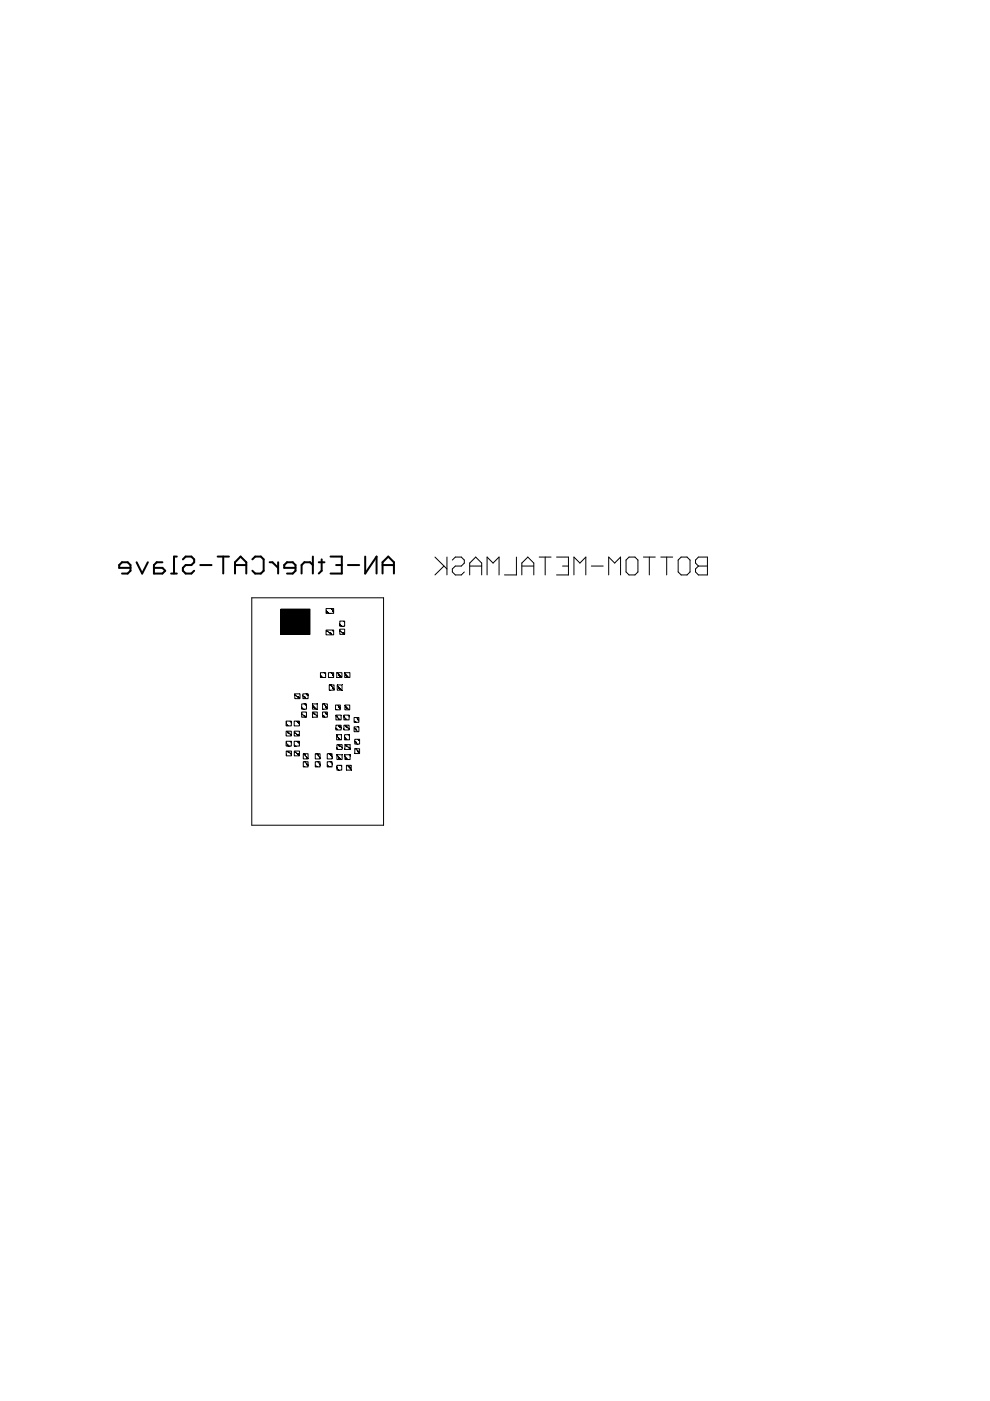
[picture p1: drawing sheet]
<svg xmlns="http://www.w3.org/2000/svg" width="210mm" height="297mm" viewBox="0 0 210 297" stroke-linecap="round" stroke-linejoin="round" font-family="sans-serif">
<g fill="#000" stroke="#000" stroke-width=".21">
<path d="M59.5 129.1h6.2v5.4h-6.2zM69.1 129h1.6v1h-1.6zM69.1 133.6h1.6v1h-1.6zM72.1 133.4h1v1.1h-1zM72.1 131.7h1v1.1h-1zM60.7 152.9h1.1v1h-1.1zM60.7 157.2h1.1v1h-1.1zM60.7 155h1.1v1h-1.1zM60.7 159.2h1.1v1.1h-1.1zM62.4 152.9h1.1v1h-1.1zM62.4 157.2h1.1v1h-1.1zM62.4 155h1.1v1h-1.1z"/>
<path d="M62.4 159.2h1.1v1.1h-1.1zM62.5 147.1h1.1v1h-1.1zM64 149.2h1v1.1h-1zM64 151h1v1.1h-1zM64.2 147.1h1.1v1h-1.1zM64.3 159.8h1v1.1h-1zM66.3 149.2h1v1.1h-1zM66.3 151h1v1.1h-1zM66.8 159.8h1.1v1.1h-1.1zM67.9 142.6h1.1v1h-1.1zM68.4 149.2h1v1.1h-1zM68.4 151h1v1.1h-1z"/>
<path d="M69.4 159.8h1v1.1h-1zM69.6 142.6h1.1v1h-1.1zM69.8 145.2h1v1.1h-1zM71.1 149.5h1.1v1h-1.1zM71.2 151.6h1.1v1h-1.1zM71.2 153.8h1.1v1h-1.1zM71.4 155.8h1v1.1h-1zM71.4 142.6h1.1v1h-1.1zM71.4 157.9h1.1v1h-1.1zM71.5 145.2h1v1.1h-1zM72.9 151.6h1.1v1h-1.1zM72.9 153.8h1.1v1h-1.1z"/>
<path d="M73.1 155.8h1v1.1h-1zM73.1 142.6h1.1v1h-1.1zM73.1 157.9h1.1v1h-1.1zM73.1 149.5h1v1h-1zM75.1 152.1h1v1h-1zM75.1 154.1h1v1h-1zM75.2 158.7h1v1.1h-1zM75.2 156.7h1v1.1h-1zM64.3 161.5h1v1.1h-1zM66.8 161.5h1.1v1.1h-1.1zM69.4 161.5h1v1.1h-1zM71.4 160h1.1v1h-1.1z"/>
<path d="M71.4 162.3h1.1v1h-1.1zM73.1 160h1.1v1h-1.1zM73.4 162.3h1.1v1h-1.1z"/>
</g>
<g fill="none" stroke="#000" stroke-width=".21">
<path d="M92.2 118.1l2.6 2.5M94.8 118.1v3.8M95.9 118.7l.6-.6h1.3l.6 .6v.7l-.6 .6h-1.3l-.6 .6v.7l.6 .6h1.3l.6-.6M109.5 118.1v3.8h-2.5M114.3 118.1h2.5M115.6 118.1v3.8M118 118.1h2.5v3.8h-2.5M133.4 118.1h1.2l.7 .6v2.6l-.7 .6h-1.2l-.7-.6v-2.6zM136.4 118.1h2.5M137.7 118.1v3.8M140.1 118.1h2.5M141.4 118.1v3.8"/>
<path d="M144.4 118.1h1.3l.6 .6v2.6l-.6 .6h-1.3l-.6-.6v-2.6zM148.1 118.1h1.9v3.8h-1.9l-.6-.6v-.7l.6-.6-.6-.6v-.7zM53.4 126.7h27.9v48.3h-27.9zM94.1 120l-1.9 1.9M99.6 120h2.5M99.6 121.9v-2.5l1.3-1.3 1.2 1.3v2.5M103.3 121.9v-3.8l1.2 1.3 1.3-1.3v3.8M110.6 120h2.6M110.6 121.9v-2.5l1.3-1.3 1.3 1.3v2.5M119.3 120h1.2M121.7 121.9v-3.8l1.3 1.3 1.2-1.3v3.8M125.4 120h2.5"/>
<path d="M129.1 121.9v-3.8l1.2 1.3 1.3-1.3v3.8M148.1 120h1.9"/>
</g>
<g fill="none" stroke="#000" stroke-width=".42">
<path d="M29 119.2l1.1 2.4 1.2-2.4M34.4 119.2h-1.2l-.6 .6v1.8h1.8l.6-.6-.6-.6h-1.8M37.5 118h-.6v3.6M38.8 118.6l.6-.6h1.2l.6 .6v.6l-.6 .6h-1.2l-.6 .6v.6l.6 .6h1.2l.6-.6M42.5 119.8h2.4M46.1 118h2.4M47.3 118v3.6M49.8 119.8h2.4M53.5 118.6l.6-.6h1.2l.6 .6v2.4l-.6 .6h-1.2l-.6-.6M57.2 119.2h.6l1.2 1.2M59 119.2v2.4M66.3 119.8l-.6-.6h-1.2l-.6 .6v1.8"/>
<path d="M66.3 118v3.6M67.6 119.2h1.2M68.2 118.6v2.4l-.6 .6M70.1 118h2.4v3.6h-2.4M71.3 119.8h1.2M73.8 119.8h2.4M77.4 118v3.6l2.4-3.6v3.6M81.1 119.8h2.4M27.7 120.4h-2.4v-.6l.6-.6h1.2l.6 .6v1.2l-.6 .6h-1.2M36.3 121.6h1.2M49.8 121.6v-2.4l1.2-1.2 1.2 1.2v2.4M62.7 120.4h-2.4v-.6l.6-.6h1.2l.6 .6v1.2l-.6 .6h-1.2"/>
<path d="M81.1 121.6v-2.4l1.2-1.2 1.2 1.2v2.4"/>
</g>
</svg>
